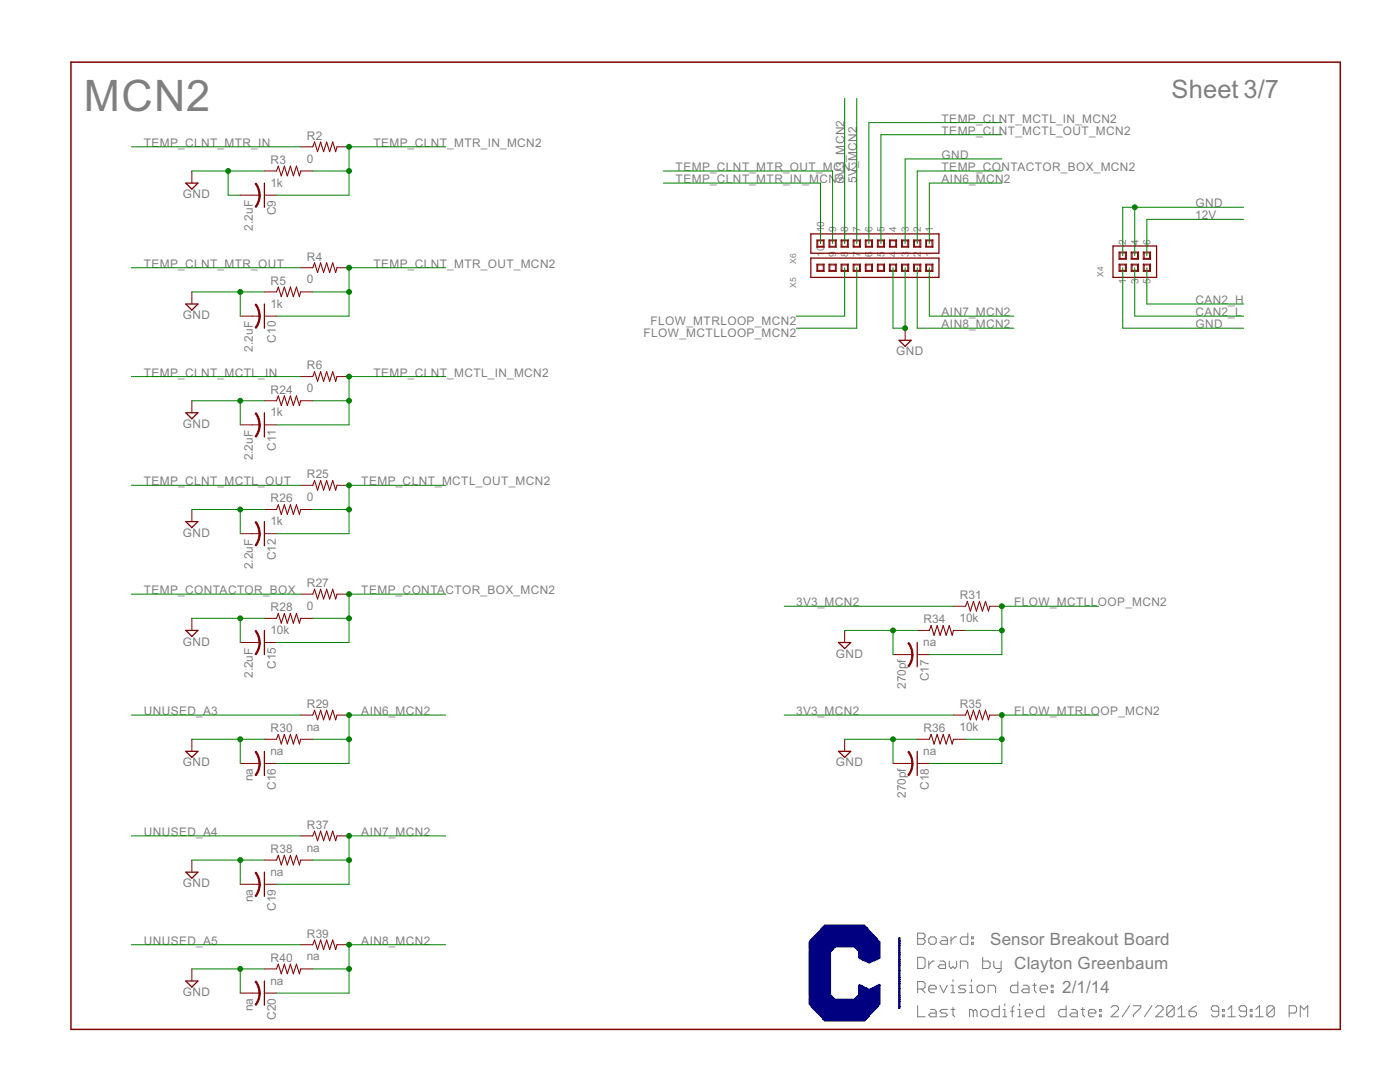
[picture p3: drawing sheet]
<svg xmlns="http://www.w3.org/2000/svg" width="279mm" height="216mm" viewBox="0 0 279 216" stroke-linecap="round" stroke-linejoin="round" font-family="sans-serif">
<defs><g id="words">
<text font-size="9.7" fill="#808080" x="16.7" y="22.1">MCN2</text>
<text font-size="5.7" fill="#808080" x="233.8" y="19.6">Sheet 3/7</text>
<g font-size="3.8" fill="#808080">
<text x="197.6" y="188.5">Sensor Breakout Board</text>
<text x="202.4" y="193.3">Clayton Greenbaum</text>
<text x="212" y="198.2">2/1/14</text>
</g>
<g font-size="2.6" fill="#808080">
<text x="28.7" y="29.3">TEMP_CLNT_MTR_IN</text>
<text x="61.2" y="27.9">R2</text>
<text x="74.5" y="29.3">TEMP_CLNT_MTR_IN_MCN2</text>
<text x="187.9" y="24.5">TEMP_CLNT_MCTL_IN_MCN2</text>
<text x="187.9" y="26.9">TEMP_CLNT_MCTL_OUT_MCN2</text>
<text x="54" y="32.7">R3</text>
<text x="61.2" y="32.4">0</text>
<text x="134.8" y="34.1">TEMP_CLNT_MTR_OUT_M</text>
<text x="166.3" y="34.1">CN2</text>
<text x="187.9" y="31.7">GND</text>
<text x="187.9" y="34.1">TEMP_CONTACTOR_BOX_MCN2</text>
<text x="36.5" y="39.5">GND</text>
<text x="54" y="37.3">1k</text>
<text x="134.8" y="36.5">TEMP_CLNT_MTR_IN_MCN2</text>
<text x="168.6" y="36.5" transform="rotate(-90 168.6 36.5)">3V3_MCN2</text>
<text x="171" y="36.5" transform="rotate(-90 171 36.5)">5V_MCN2</text>
<text x="187.9" y="36.5">AIN6_MCN2</text>
<text x="238.6" y="41.4">GND</text>
<text x="50.5" y="46" transform="rotate(-90 50.5 46)">2.2uF</text>
<text x="55.1" y="43" transform="rotate(-90 55.1 43)">C9</text>
<text x="238.5" y="43.8">12V</text>
<text x="28.7" y="53.4">TEMP_CLNT_MTR_OUT</text>
<text x="61.2" y="52">R4</text>
<text x="74.5" y="53.4">TEMP_CLNT_MTR_OUT_MCN2</text>
<text x="54" y="56.8">R5</text>
<text x="61.2" y="56.6">0</text>
<text x="36.5" y="63.7">GND</text>
<text x="54" y="61.4">1k</text>
<text x="129.8" y="64.8">FLOW_MTRLOOP_MCN2</text>
<text x="187.9" y="65.5">AIN8_MCN2</text>
<text x="187.9" y="63.1">AIN7_MCN2</text>
<text x="238.6" y="63.1">CAN2_L</text>
<text x="238.6" y="60.7">CAN2_H</text>
<text x="238.6" y="65.5">GND</text>
<text x="50.5" y="70.2" transform="rotate(-90 50.5 70.2)">2.2uF</text>
<text x="55.1" y="68.4" transform="rotate(-90 55.1 68.4)">C10</text>
<text x="128.4" y="67.2">FLOW_MCTLLOOP_MCN2</text>
<text x="178.9" y="70.9">GND</text>
<text x="28.7" y="75.1">TEMP_CLNT_MCTL_IN</text>
<text x="61.2" y="73.7">R6</text>
<text x="74.5" y="75.1">TEMP_CLNT_MCTL_IN_MCN2</text>
<text x="54" y="83.1">1k</text>
<text x="54" y="78.5">R24</text>
<text x="61.2" y="78.3">0</text>
<text x="36.5" y="85.4">GND</text>
<text x="55.1" y="90" transform="rotate(-90 55.1 90)">C11</text>
<text x="50.5" y="91.9" transform="rotate(-90 50.5 91.9)">2.2uF</text>
<text x="61.2" y="95.4">R25</text>
<text x="28.7" y="96.8">TEMP_CLNT_MCTL_OUT</text>
<text x="54" y="100.2">R26</text>
<text x="61.2" y="100">0</text>
<text x="72.1" y="96.8">TEMP_CLNT_MCTL_OUT_MCN2</text>
<text x="36.5" y="107.1">GND</text>
<text x="54" y="104.8">1k</text>
<text x="50.5" y="113.6" transform="rotate(-90 50.5 113.6)">2.2uF</text>
<text x="55.1" y="111.8" transform="rotate(-90 55.1 111.8)">C12</text>
<text x="28.7" y="118.6">TEMP_CONTACTOR_BOX</text>
<text x="61.2" y="117.1">R27</text>
<text x="72.1" y="118.6">TEMP_CONTACTOR_BOX_MCN2</text>
<text x="191.5" y="119.5">R31</text>
<text x="54" y="122">R28</text>
<text x="61.2" y="121.7">0</text>
<text x="158.9" y="121">3V3_MCN2</text>
<text x="184.3" y="124.4">R34</text>
<text x="191.5" y="124.1">10k</text>
<text x="202.4" y="121">FLOW_MCTLLOOP_MCN2</text>
<text x="36.5" y="128.8">GND</text>
<text x="54" y="126.5">10k</text>
<text x="166.8" y="131.2">GND</text>
<text x="184.3" y="128.9">na</text>
<text x="50.5" y="135.3" transform="rotate(-90 50.5 135.3)">2.2uF</text>
<text x="55.1" y="133.6" transform="rotate(-90 55.1 133.6)">C15</text>
<text x="180.8" y="137.5" transform="rotate(-90 180.8 137.5)">270pf</text>
<text x="185.3" y="136" transform="rotate(-90 185.3 136)">C17</text>
<text x="28.7" y="142.7">UNUSED_A3</text>
<text x="61.2" y="141.3">R29</text>
<text x="72.1" y="142.7">AIN6_MCN2</text>
<text x="158.9" y="142.7">3V3_MCN2</text>
<text x="191.5" y="141.3">R35</text>
<text x="202.4" y="142.7">FLOW_MTRLOOP_MCN2</text>
<text x="54" y="146.1">R30</text>
<text x="61.2" y="145.8">na</text>
<text x="184.3" y="146.1">R36</text>
<text x="191.5" y="145.8">10k</text>
<text x="36.5" y="152.9">GND</text>
<text x="50.5" y="155.9" transform="rotate(-90 50.5 155.9)">na</text>
<text x="54" y="150.6">na</text>
<text x="166.8" y="152.9">GND</text>
<text x="184.3" y="150.6">na</text>
<text x="55.1" y="157.7" transform="rotate(-90 55.1 157.7)">C16</text>
<text x="180.8" y="159.2" transform="rotate(-90 180.8 159.2)">270pf</text>
<text x="185.3" y="157.7" transform="rotate(-90 185.3 157.7)">C18</text>
<text x="28.7" y="166.8">UNUSED_A4</text>
<text x="61.2" y="165.4">R37</text>
<text x="72.1" y="166.8">AIN7_MCN2</text>
<text x="54" y="170.2">R38</text>
<text x="61.2" y="169.9">na</text>
<text x="36.5" y="177.1">GND</text>
<text x="54" y="174.8">na</text>
<text x="50.5" y="180" transform="rotate(-90 50.5 180)">na</text>
<text x="55.1" y="181.8" transform="rotate(-90 55.1 181.8)">C19</text>
<text x="28.7" y="188.5">UNUSED_A5</text>
<text x="54" y="191.9">R40</text>
<text x="61.2" y="191.7">na</text>
<text x="61.2" y="187.1">R39</text>
<text x="72.1" y="188.5">AIN8_MCN2</text>
<text x="54" y="196.5">na</text>
<text x="36.5" y="198.8">GND</text>
<text x="50.5" y="201.8" transform="rotate(-90 50.5 201.8)">na</text>
<text x="55.1" y="203.5" transform="rotate(-90 55.1 203.5)">C20</text>
</g>
<g font-size="2.3" fill="#808080">
<text x="164.5" y="46.4" transform="rotate(-90 164.5 46.4)">10</text>
<text x="166.9" y="46.4" transform="rotate(-90 166.9 46.4)">9</text>
<text x="169.3" y="46.4" transform="rotate(-90 169.3 46.4)">8</text>
<text x="171.7" y="46.4" transform="rotate(-90 171.7 46.4)">7</text>
<text x="174.1" y="46.4" transform="rotate(-90 174.1 46.4)">6</text>
<text x="176.5" y="46.4" transform="rotate(-90 176.5 46.4)">5</text>
<text x="178.9" y="46.4" transform="rotate(-90 178.9 46.4)">4</text>
<text x="181.4" y="46.4" transform="rotate(-90 181.4 46.4)">3</text>
<text x="183.8" y="46.4" transform="rotate(-90 183.8 46.4)">2</text>
<text x="186.2" y="46.4" transform="rotate(-90 186.2 46.4)">1</text>
<text x="164.5" y="51.2" transform="rotate(-90 164.5 51.2)">1</text>
<text x="164.5" y="50.1" transform="rotate(-90 164.5 50.1)">0</text>
<text x="166.9" y="51.2" transform="rotate(-90 166.9 51.2)">9</text>
<text x="169.3" y="51.2" transform="rotate(-90 169.3 51.2)">8</text>
<text x="171.7" y="51.2" transform="rotate(-90 171.7 51.2)">7</text>
<text x="174.1" y="51.2" transform="rotate(-90 174.1 51.2)">6</text>
<text x="176.5" y="51.2" transform="rotate(-90 176.5 51.2)">5</text>
<text x="178.9" y="51.2" transform="rotate(-90 178.9 51.2)">4</text>
<text x="181.4" y="51.2" transform="rotate(-90 181.4 51.2)">3</text>
<text x="183.8" y="51.2" transform="rotate(-90 183.8 51.2)">2</text>
<text x="186.2" y="51.2" transform="rotate(-90 186.2 51.2)">1</text>
<text x="224.8" y="48.8" transform="rotate(-90 224.8 48.8)">2</text>
<text x="227.2" y="48.8" transform="rotate(-90 227.2 48.8)">4</text>
<text x="229.6" y="48.8" transform="rotate(-90 229.6 48.8)">6</text>
<text x="224.8" y="56.8" transform="rotate(-90 224.8 56.8)">1</text>
<text x="227.2" y="56.8" transform="rotate(-90 227.2 56.8)">3</text>
<text x="229.6" y="56.8" transform="rotate(-90 229.6 56.8)">5</text>
</g>
<g font-size="1.9" fill="#808080">
<text x="158.9" y="52.7" transform="rotate(-90 158.9 52.7)">X6</text>
<text x="158.9" y="57.5" transform="rotate(-90 158.9 57.5)">X5</text>
<text x="220.2" y="55.3" transform="rotate(-90 220.2 55.3)">X4</text>
</g>
</g></defs>
<g fill="#808080" stroke="#808080" stroke-width=".21">
<path d="M183.1 186.2v2.2z"/>
<path d="M183.1 186.2h1.2z"/>
<path d="M184.3 186.2l.3 .4z"/>
<path d="M184.6 186.6v.3z"/>
<path d="M184.6 186.9l-.3 .4z"/>
<path d="M184.3 187.3l.3 .4z"/>
<path d="M184.6 187.7v.3z"/>
<path d="M184.6 188l-.3 .4z"/>
<path d="M183.1 188.4h1.2z"/>
<path d="M183.1 187.3h1.2z"/>
<path d="M185.7 188.4h.8z"/>
<path d="M186.8 188l-.3 .4z"/>
<path d="M186.8 187.3v.7z"/>
<path d="M186.5 186.9l.3 .4z"/>
<path d="M185.7 186.9h.8z"/>
<path d="M185.4 187.3l.3-.4z"/>
<path d="M185.4 187.3v.7z"/>
<path d="M185.4 188l.3 .4z"/>
<path d="M188 186.9h.7z"/>
<path d="M188.7 186.9l.4 .4z"/>
<path d="M189.1 187.3v1.1z"/>
<path d="M188 188.4h1.1z"/>
<path d="M187.6 188l.4 .4z"/>
<path d="M187.6 188l.4-.3z"/>
<path d="M188 187.7h1.1z"/>
<path d="M189.8 186.9v1.5z"/>
<path d="M189.8 187.7l.7-.8z"/>
<path d="M190.5 186.9h.4z"/>
<path d="M193.1 186.2v2.2z"/>
<path d="M192 188.4h1.1z"/>
<path d="M191.7 188l.3 .4z"/>
<path d="M191.7 187.3v.7z"/>
<path d="M192 186.9l-.3 .4z"/>
<path d="M192 186.9h1.1z"/>
<path d="M193.9 186.9h.3z"/>
<path d="M194.2 186.9v.4z"/>
<path d="M193.9 187.3h.3z"/>
<path d="M193.9 186.9v.4z"/>
<path d="M193.9 188h.3z"/>
<path d="M194.2 188v.4z"/>
<path d="M193.9 188.4h.3z"/>
<path d="M193.9 188v.4z"/>
<path d="M183.1 195.9v2.2z"/>
<path d="M183.1 195.9h1.2z"/>
<path d="M184.3 195.9l.3 .3z"/>
<path d="M184.6 196.2v.8z"/>
<path d="M184.6 197l-.3 .3z"/>
<path d="M183.1 197.3h1.2z"/>
<path d="M183.9 197.3l.7 .8z"/>
<path d="M185.7 198.1h.8z"/>
<path d="M185.4 197.7l.3 .4z"/>
<path d="M185.4 197v.7z"/>
<path d="M185.4 197l.3-.4z"/>
<path d="M185.7 196.6h.8z"/>
<path d="M186.5 196.6l.3 .4z"/>
<path d="M186.8 197v.3z"/>
<path d="M185.4 197.3h1.4z"/>
<path d="M187.6 196.6l.7 1.5z"/>
<path d="M189.1 196.6l-.8 1.5z"/>
<path d="M189.8 196.6h.4z"/>
<path d="M190.2 196.6v1.5z"/>
<path d="M189.8 198.1h.7z"/>
<path d="M190.2 195.5v.4z"/>
<path d="M191.3 198.1h1.1z"/>
<path d="M192.8 197.7l-.4 .4z"/>
<path d="M192.4 197.3l.4 .4z"/>
<path d="M191.7 197.3h.7z"/>
<path d="M191.3 197l.4 .3z"/>
<path d="M191.3 197l.4-.4z"/>
<path d="M191.7 196.6h1.1z"/>
<path d="M193.5 196.6h.4z"/>
<path d="M193.9 196.6v1.5z"/>
<path d="M193.5 198.1h.7z"/>
<path d="M193.9 195.5v.4z"/>
<path d="M195.4 198.1h.7z"/>
<path d="M196.5 197.7l-.4 .4z"/>
<path d="M196.5 197v.7z"/>
<path d="M196.1 196.6l.4 .4z"/>
<path d="M195.4 196.6h.7z"/>
<path d="M195 197l.4-.4z"/>
<path d="M195 197v.7z"/>
<path d="M195 197.7l.4 .4z"/>
<path d="M197.2 196.6v1.5z"/>
<path d="M197.2 196.6h1.1z"/>
<path d="M198.3 196.6l.4 .4z"/>
<path d="M198.7 197v1.1z"/>
<path d="M203.1 195.9v2.2z"/>
<path d="M202 198.1h1.1z"/>
<path d="M201.7 197.7l.3 .4z"/>
<path d="M201.7 197v.7z"/>
<path d="M201.7 197l.3-.4z"/>
<path d="M202 196.6h1.1z"/>
<path d="M204.2 196.6h.8z"/>
<path d="M205 196.6l.4 .4z"/>
<path d="M205.4 197v1.1z"/>
<path d="M204.2 198.1h1.2z"/>
<path d="M203.9 197.7l.3 .4z"/>
<path d="M203.9 197.7l.3-.4z"/>
<path d="M204.2 197.3h1.2z"/>
<path d="M206.5 196.2v1.5z"/>
<path d="M206.5 197.7l.3 .4z"/>
<path d="M206.1 196.6h.7z"/>
<path d="M207.9 198.1h.8z"/>
<path d="M207.6 197.7l.3 .4z"/>
<path d="M207.6 197v.7z"/>
<path d="M207.6 197l.3-.4z"/>
<path d="M207.9 196.6h.8z"/>
<path d="M208.7 196.6l.4 .4z"/>
<path d="M209.1 197v.3z"/>
<path d="M207.6 197.3h1.5z"/>
<path d="M209.8 196.6h.4z"/>
<path d="M210.2 196.6v.4z"/>
<path d="M209.8 197h.4z"/>
<path d="M209.8 196.6v.4z"/>
<path d="M209.8 197.7h.4z"/>
<path d="M210.2 197.7v.4z"/>
<path d="M209.8 198.1h.4z"/>
<path d="M209.8 197.7v.4z"/>
<path d="M183.1 200.7v2.2z"/>
<path d="M183.1 202.9h1.5z"/>
<path d="M185.7 201.4h.8z"/>
<path d="M186.5 201.4l.3 .4z"/>
<path d="M186.8 201.8v1.1z"/>
<path d="M185.7 202.9h1.1z"/>
<path d="M185.4 202.5l.3 .4z"/>
<path d="M185.4 202.5l.3-.4z"/>
<path d="M185.7 202.1h1.1z"/>
<path d="M187.6 202.9h1.1z"/>
<path d="M188.7 202.9l.4-.4z"/>
<path d="M188.7 202.1l.4 .4z"/>
<path d="M188 202.1h.7z"/>
<path d="M187.6 201.8l.4 .3z"/>
<path d="M187.6 201.8l.4-.4z"/>
<path d="M188 201.4h1.1z"/>
<path d="M190.2 201v1.5z"/>
<path d="M190.2 202.5l.3 .4z"/>
<path d="M189.8 201.4h.7z"/>
<path d="M193.5 201.4v1.5z"/>
<path d="M193.5 201.4h.4z"/>
<path d="M193.9 201.4l.3 .4z"/>
<path d="M194.2 201.8v1.1z"/>
<path d="M194.2 201.8l.4-.4z"/>
<path d="M194.6 201.4l.4 .4z"/>
<path d="M195 201.8v1.1z"/>
<path d="M196.1 202.9h.7z"/>
<path d="M196.8 202.9l.4-.4z"/>
<path d="M197.2 201.8v.7z"/>
<path d="M196.8 201.4l.4 .4z"/>
<path d="M196.1 201.4h.7z"/>
<path d="M195.7 201.8l.4-.4z"/>
<path d="M195.7 201.8v.7z"/>
<path d="M195.7 202.5l.4 .4z"/>
<path d="M199.4 200.7v2.2z"/>
<path d="M198.3 202.9h1.1z"/>
<path d="M198 202.5l.3 .4z"/>
<path d="M198 201.8v.7z"/>
<path d="M198 201.8l.3-.4z"/>
<path d="M198.3 201.4h1.1z"/>
<path d="M200.2 201.4h.3z"/>
<path d="M200.5 201.4v1.5z"/>
<path d="M200.2 202.9h.7z"/>
<path d="M200.5 200.3v.4z"/>
<path d="M202 201v1.9z"/>
<path d="M202 201l.4-.3z"/>
<path d="M201.7 201.8h.7z"/>
<path d="M203.1 201.4h.4z"/>
<path d="M203.5 201.4v1.5z"/>
<path d="M203.1 202.9h.8z"/>
<path d="M203.5 200.3v.4z"/>
<path d="M205 202.9h.7z"/>
<path d="M204.6 202.5l.4 .4z"/>
<path d="M204.6 201.8v.7z"/>
<path d="M204.6 201.8l.4-.4z"/>
<path d="M205 201.4h.7z"/>
<path d="M205.7 201.4l.4 .4z"/>
<path d="M206.1 201.8v.3z"/>
<path d="M204.6 202.1h1.5z"/>
<path d="M208.3 200.7v2.2z"/>
<path d="M207.2 202.9h1.1z"/>
<path d="M206.8 202.5l.4 .4z"/>
<path d="M206.8 201.8v.7z"/>
<path d="M206.8 201.8l.4-.4z"/>
<path d="M207.2 201.4h1.1z"/>
<path d="M212.8 200.7v2.2z"/>
<path d="M211.6 202.9h1.2z"/>
<path d="M211.3 202.5l.3 .4z"/>
<path d="M211.3 201.8v.7z"/>
<path d="M211.3 201.8l.3-.4z"/>
<path d="M211.6 201.4h1.2z"/>
<path d="M213.9 201.4h.7z"/>
<path d="M214.6 201.4l.4 .4z"/>
<path d="M215 201.8v1.1z"/>
<path d="M213.9 202.9h1.1z"/>
<path d="M213.5 202.5l.4 .4z"/>
<path d="M213.9 202.1l-.4 .4z"/>
<path d="M213.9 202.1h1.1z"/>
<path d="M216.1 201v1.5z"/>
<path d="M216.1 202.5l.4 .4z"/>
<path d="M215.7 201.4h.8z"/>
<path d="M217.6 202.9h.7z"/>
<path d="M217.2 202.5l.4 .4z"/>
<path d="M217.2 201.8v.7z"/>
<path d="M217.2 201.8l.4-.4z"/>
<path d="M217.6 201.4h.7z"/>
<path d="M218.3 201.4l.4 .4z"/>
<path d="M218.7 201.8v.3z"/>
<path d="M217.2 202.1h1.5z"/>
<path d="M219.4 201.4h.4z"/>
<path d="M219.8 201.4v.4z"/>
<path d="M219.4 201.8h.4z"/>
<path d="M219.4 201.4v.4z"/>
<path d="M219.4 202.5h.4z"/>
<path d="M219.8 202.5v.4z"/>
<path d="M219.4 202.9h.4z"/>
<path d="M219.4 202.5v.4z"/>
<path d="M221.7 202.9h1.5z"/>
<path d="M221.7 202.9l1.5-1.5z"/>
<path d="M223.2 201v.4z"/>
<path d="M222.9 200.7l.3 .3z"/>
<path d="M222.1 200.7h.8z"/>
<path d="M221.7 201l.4-.3z"/>
<path d="M225.4 200.7l-1.4 2.2z"/>
<path d="M226.2 200.7h1.5z"/>
<path d="M227.7 200.7v.3z"/>
<path d="M227.7 201l-1.5 1.5z"/>
<path d="M226.2 202.5v.4z"/>
<path d="M229.9 200.7l-1.5 2.2z"/>
<path d="M230.6 202.9h1.5z"/>
<path d="M230.6 202.9l1.5-1.5z"/>
<path d="M232.1 201v.4z"/>
<path d="M231.7 200.7l.4 .3z"/>
<path d="M231 200.7h.7z"/>
<path d="M230.6 201l.4-.3z"/>
<path d="M232.9 201v1.5z"/>
<path d="M232.9 201l.3-.3z"/>
<path d="M233.2 200.7h.8z"/>
<path d="M234 200.7l.3 .3z"/>
<path d="M234.3 201v1.5z"/>
<path d="M234 202.9l.3-.4z"/>
<path d="M233.2 202.9h.8z"/>
<path d="M232.9 202.5l.3 .4z"/>
<path d="M232.9 202.5l1.4-1.5z"/>
<path d="M235.1 201.4l.7-.7z"/>
<path d="M235.8 200.7v2.2z"/>
<path d="M235.1 202.9h1.5z"/>
<path d="M238 201l.8-.3z"/>
<path d="M238 201l-.7 .8z"/>
<path d="M237.3 201.8v.7z"/>
<path d="M237.3 202.5l.4 .4z"/>
<path d="M237.7 202.9h.7z"/>
<path d="M238.4 202.9l.4-.4z"/>
<path d="M238.8 202.1v.4z"/>
<path d="M238.4 201.8l.4 .3z"/>
<path d="M237.3 201.8h1.1z"/>
<path d="M241.7 202.5l.4 .4z"/>
<path d="M242.1 202.9h.7z"/>
<path d="M242.8 202.9l.4-.4z"/>
<path d="M243.2 201v1.5z"/>
<path d="M242.8 200.7l.4 .3z"/>
<path d="M242.1 200.7h.7z"/>
<path d="M241.7 201l.4-.3z"/>
<path d="M241.7 201v.4z"/>
<path d="M241.7 201.4l.4 .4z"/>
<path d="M242.1 201.8h1.1z"/>
<path d="M244 201.4h.3z"/>
<path d="M244.3 201.4v.4z"/>
<path d="M244 201.8h.3z"/>
<path d="M244 201.4v.4z"/>
<path d="M244 202.5h.3z"/>
<path d="M244.3 202.5v.4z"/>
<path d="M244 202.9h.3z"/>
<path d="M244 202.5v.4z"/>
<path d="M245.1 201.4l.7-.7z"/>
<path d="M245.8 200.7v2.2z"/>
<path d="M245.1 202.9h1.4z"/>
<path d="M247.3 202.5l.3 .4z"/>
<path d="M247.6 202.9h.8z"/>
<path d="M248.4 202.9l.4-.4z"/>
<path d="M248.8 201v1.5z"/>
<path d="M248.4 200.7l.4 .3z"/>
<path d="M247.6 200.7h.8z"/>
<path d="M247.3 201l.3-.3z"/>
<path d="M247.3 201v.4z"/>
<path d="M247.3 201.4l.3 .4z"/>
<path d="M247.6 201.8h1.2z"/>
<path d="M249.5 201.4h.4z"/>
<path d="M249.9 201.4v.4z"/>
<path d="M249.5 201.8h.4z"/>
<path d="M249.5 201.4v.4z"/>
<path d="M249.5 202.5h.4z"/>
<path d="M249.9 202.5v.4z"/>
<path d="M249.5 202.9h.4z"/>
<path d="M249.5 202.5v.4z"/>
<path d="M250.6 201.4l.8-.7z"/>
<path d="M251.4 200.7v2.2z"/>
<path d="M250.6 202.9h1.5z"/>
<path d="M252.8 201v1.5z"/>
<path d="M252.8 201l.4-.3z"/>
<path d="M253.2 200.7h.8z"/>
<path d="M254 200.7l.3 .3z"/>
<path d="M254.3 201v1.5z"/>
<path d="M254.3 202.5l-.3 .4z"/>
<path d="M253.2 202.9h.8z"/>
<path d="M252.8 202.5l.4 .4z"/>
<path d="M252.8 202.5l1.5-1.5z"/>
<path d="M257.3 200.7v2.2z"/>
<path d="M257.3 200.7h1.1z"/>
<path d="M258.4 200.7l.4 .3z"/>
<path d="M258.8 201v.8z"/>
<path d="M258.8 201.8l-.4 .3z"/>
<path d="M257.3 202.1h1.1z"/>
<path d="M259.5 200.7v2.2z"/>
<path d="M259.5 200.7l.7 .7z"/>
<path d="M260.2 201.4l.8-.7z"/>
<path d="M261 200.7v2.2z"/>
<path d="M183.1 191v2.3z"/>
<path d="M183.1 193.3h1.2z"/>
<path d="M184.6 192.9l-.3 .4z"/>
<path d="M184.6 191.4v1.5z"/>
<path d="M184.3 191l.3 .4z"/>
<path d="M183.1 191h1.2z"/>
<path d="M185.4 191.8v1.5z"/>
<path d="M185.4 192.5l.7-.7z"/>
<path d="M186.1 191.8h.4z"/>
<path d="M187.6 191.8h.7z"/>
<path d="M188.3 191.8l.4 .3z"/>
<path d="M188.7 192.1v1.2z"/>
<path d="M187.6 193.3h1.1z"/>
<path d="M187.2 192.9l.4 .4z"/>
<path d="M187.2 192.9l.4-.4z"/>
<path d="M187.6 192.5h1.1z"/>
<path d="M189.4 191.8v1.1z"/>
<path d="M189.4 192.9l.4 .4z"/>
<path d="M189.8 193.3l.4-.4z"/>
<path d="M190.2 192.9l.3 .4z"/>
<path d="M190.5 193.3l.4-.4z"/>
<path d="M190.9 191.8v1.1z"/>
<path d="M191.7 191.8v1.5z"/>
<path d="M191.7 191.8h1.1z"/>
<path d="M192.8 191.8l.3 .3z"/>
<path d="M193.1 192.1v1.2z"/>
<path d="M196.1 191v2.3z"/>
<path d="M196.1 193.3h1.1z"/>
<path d="M197.2 193.3l.4-.4z"/>
<path d="M197.6 192.1v.8z"/>
<path d="M197.2 191.8l.4 .3z"/>
<path d="M196.1 191.8h1.1z"/>
<path d="M198.3 191.8v1.1z"/>
<path d="M198.3 192.9l.4 .4z"/>
<path d="M198.7 193.3h1.1z"/>
<path d="M199.8 191.8v1.8z"/>
<path d="M199.8 193.6l-.4 .4z"/>
<path d="M199.1 194h.3z"/>
</g>
<g fill="#800000" stroke="#800000" stroke-width=".3">
<path d="M14.2 12.4v193z"/>
<path d="M14.2 205.4h253.3z"/>
<path d="M267.5 12.4v193z"/>
<path d="M14.2 12.4h253.3z"/>
</g>
<g fill="#800000" stroke="#800000" stroke-width=".25">
<path d="M222.1 55.4h8.7z"/>
<path d="M230.8 49.1v6.3z"/>
<path d="M222.1 49.1h8.7z"/>
<path d="M222.1 49.1v6.3z"/>
<path d="M187.4 51.5v3.9z"/>
<path d="M161.8 51.5h25.6z"/>
<path d="M161.8 51.5v3.9z"/>
<path d="M161.8 55.4h25.6z"/>
<path d="M187.4 46.7v3.8z"/>
<path d="M161.8 46.7h25.6z"/>
<path d="M161.8 46.7v3.8z"/>
<path d="M161.8 50.5h25.6z"/>
<path d="M179.4 67.9h2.4z"/>
<path d="M181.8 67.9l-1.2 1.2z"/>
<path d="M179.4 67.9l1.2 1.2z"/>
<path d="M52.8 36.5v4.9z"/>
<path d="M37.1 36.5h2.4z"/>
<path d="M39.5 36.5l-1.2 1.2z"/>
<path d="M37.1 36.5l1.2 1.2z"/>
<path d="M52.8 60.7v4.8z"/>
<path d="M37.1 60.7h2.4z"/>
<path d="M39.5 60.7l-1.2 1.2z"/>
<path d="M37.1 60.7l1.2 1.2z"/>
<path d="M52.8 82.4v4.8z"/>
<path d="M37.1 82.4h2.4z"/>
<path d="M39.5 82.4l-1.2 1.2z"/>
<path d="M37.1 82.4l1.2 1.2z"/>
<path d="M52.8 104.1v4.8z"/>
<path d="M37.1 104.1h2.4z"/>
<path d="M39.5 104.1l-1.2 1.2z"/>
<path d="M37.1 104.1l1.2 1.2z"/>
<path d="M52.8 125.8v4.8z"/>
<path d="M37.1 125.8h2.4z"/>
<path d="M39.5 125.8l-1.2 1.2z"/>
<path d="M37.1 125.8l1.2 1.2z"/>
<path d="M52.8 149.9v4.8z"/>
<path d="M37.1 149.9h2.4z"/>
<path d="M39.5 149.9l-1.2 1.2z"/>
<path d="M37.1 149.9l1.2 1.2z"/>
<path d="M183 128.2v4.8z"/>
<path d="M167.4 128.2h2.4z"/>
<path d="M169.8 128.2l-1.2 1.2z"/>
<path d="M167.4 128.2l1.2 1.2z"/>
<path d="M183 149.9v4.8z"/>
<path d="M167.4 149.9h2.4z"/>
<path d="M169.8 149.9l-1.2 1.2z"/>
<path d="M167.4 149.9l1.2 1.2z"/>
<path d="M52.8 174v4.9z"/>
<path d="M37.1 174h2.4z"/>
<path d="M39.5 174l-1.2 1.2z"/>
<path d="M37.1 174l1.2 1.2z"/>
<path d="M52.8 195.7v4.9z"/>
<path d="M37.1 195.7h2.4z"/>
<path d="M38.3 197l1.2-1.3z"/>
<path d="M37.1 195.7l1.2 1.3z"/>
</g>
<g fill="#800000" stroke="#800000" stroke-width=".2">
<path d="M228.2 54.1h1.4z"/>
<path d="M229.6 52.7v1.4z"/>
<path d="M228.2 52.7h1.4z"/>
<path d="M228.2 52.7v1.4z"/>
<path d="M228.3 52.9v1.1z"/>
<path d="M228.3 52.9h1.1z"/>
<path d="M229.4 52.9v1.1z"/>
<path d="M228.3 54h1.1z"/>
<path d="M229.4 52.9l.2-.2z"/>
<path d="M229.4 54l.2 .1z"/>
<path d="M228.3 54l-.1 .1z"/>
<path d="M228.2 52.7l.1 .2z"/>
<path d="M223.3 54.1h1.5z"/>
<path d="M224.8 52.7v1.4z"/>
<path d="M223.3 52.7h1.5z"/>
<path d="M223.3 52.7v1.4z"/>
<path d="M223.5 52.9v1.1z"/>
<path d="M223.5 52.9h1.1z"/>
<path d="M224.6 52.9v1.1z"/>
<path d="M223.5 54h1.1z"/>
<path d="M224.6 52.9l.2-.2z"/>
<path d="M224.6 54l.2 .1z"/>
<path d="M223.5 54l-.1 .1z"/>
<path d="M223.4 52.7l.1 .2z"/>
<path d="M223.3 51.7h1.5z"/>
<path d="M224.8 50.3v1.4z"/>
<path d="M223.3 50.3h1.5z"/>
<path d="M223.3 50.3v1.4z"/>
<path d="M223.5 50.5v1.1z"/>
<path d="M223.5 50.5h1.1z"/>
<path d="M224.6 50.5v1.1z"/>
<path d="M223.5 51.6h1.1z"/>
<path d="M224.6 50.5l.2-.2z"/>
<path d="M224.6 51.6l.2 .1z"/>
<path d="M223.4 51.7l.1-.1z"/>
<path d="M223.4 50.4l.1 .1z"/>
<path d="M225.7 54.1h1.5z"/>
<path d="M227.2 52.7v1.4z"/>
<path d="M225.7 52.7h1.5z"/>
<path d="M225.7 52.7v1.4z"/>
<path d="M225.9 52.9v1.1z"/>
<path d="M225.9 52.9h1.1z"/>
<path d="M227 52.9v1.1z"/>
<path d="M225.9 54h1.1z"/>
<path d="M227 52.9l.2-.2z"/>
<path d="M227 54l.2 .1z"/>
<path d="M225.9 54l-.1 .1z"/>
<path d="M225.8 52.7l.1 .2z"/>
<path d="M225.7 51.7h1.5z"/>
<path d="M227.2 50.3v1.4z"/>
<path d="M225.7 50.3h1.5z"/>
<path d="M225.7 50.3v1.4z"/>
<path d="M225.9 50.5v1.1z"/>
<path d="M225.9 50.5h1.1z"/>
<path d="M227 50.5v1.1z"/>
<path d="M225.9 51.6h1.1z"/>
<path d="M227 50.5l.2-.2z"/>
<path d="M227 51.6l.2 .1z"/>
<path d="M225.8 51.7l.1-.1z"/>
<path d="M225.8 50.4l.1 .1z"/>
<path d="M228.2 51.7h1.4z"/>
<path d="M229.6 50.3v1.4z"/>
<path d="M228.2 50.3h1.4z"/>
<path d="M228.2 50.3v1.4z"/>
<path d="M228.3 50.5v1.1z"/>
<path d="M228.3 50.5h1.1z"/>
<path d="M229.4 50.5v1.1z"/>
<path d="M228.3 51.6h1.1z"/>
<path d="M229.4 50.5l.2-.2z"/>
<path d="M229.4 51.6l.2 .1z"/>
<path d="M228.2 51.7l.1-.1z"/>
<path d="M228.2 50.4l.1 .1z"/>
<path d="M179.9 54.1h1.5z"/>
<path d="M181.4 52.7v1.4z"/>
<path d="M179.9 52.7h1.5z"/>
<path d="M179.9 52.7v1.4z"/>
<path d="M180.1 52.9v1.1z"/>
<path d="M180.1 52.9h1.1z"/>
<path d="M181.2 52.9v1.1z"/>
<path d="M180.1 54h1.1z"/>
<path d="M181.2 52.9l.2-.2z"/>
<path d="M181.2 54l.2 .1z"/>
<path d="M180.1 54l-.1 .1z"/>
<path d="M180 52.7l.1 .2z"/>
<path d="M182.3 54.1h1.5z"/>
<path d="M183.8 52.7v1.4z"/>
<path d="M182.3 52.7h1.5z"/>
<path d="M182.3 52.7v1.4z"/>
<path d="M182.5 52.9v1.1z"/>
<path d="M182.5 52.9h1.1z"/>
<path d="M183.6 52.9v1.1z"/>
<path d="M182.5 54h1.1z"/>
<path d="M183.6 52.9l.2-.2z"/>
<path d="M183.6 54l.2 .1z"/>
<path d="M182.5 54l-.1 .1z"/>
<path d="M182.4 52.7l.1 .2z"/>
<path d="M184.7 54.1h1.5z"/>
<path d="M186.2 52.7v1.4z"/>
<path d="M184.7 52.7h1.5z"/>
<path d="M184.7 52.7v1.4z"/>
<path d="M184.9 52.9v1.1z"/>
<path d="M184.9 52.9h1.1z"/>
<path d="M186 52.9v1.1z"/>
<path d="M184.9 54h1.1z"/>
<path d="M186 52.9l.2-.2z"/>
<path d="M186 54l.2 .1z"/>
<path d="M184.8 54.1l.1-.1z"/>
<path d="M184.8 52.7l.1 .2z"/>
<path d="M177.5 54.1h1.4z"/>
<path d="M178.9 52.7v1.4z"/>
<path d="M177.5 52.7h1.4z"/>
<path d="M177.5 52.7v1.4z"/>
<path d="M177.7 52.9v1.1z"/>
<path d="M177.7 52.9h1.1z"/>
<path d="M178.8 52.9v1.1z"/>
<path d="M177.7 54h1.1z"/>
<path d="M178.8 52.9l.1-.2z"/>
<path d="M178.8 54l.1 .1z"/>
<path d="M177.5 54.1l.2-.1z"/>
<path d="M177.5 52.7l.2 .2z"/>
<path d="M175.1 54.1h1.4z"/>
<path d="M176.5 52.7v1.4z"/>
<path d="M175.1 52.7h1.4z"/>
<path d="M175.1 52.7v1.4z"/>
<path d="M175.3 52.9v1.1z"/>
<path d="M175.3 52.9h1z"/>
<path d="M176.3 52.9v1.1z"/>
<path d="M175.3 54h1z"/>
<path d="M176.3 52.9l.2-.2z"/>
<path d="M176.3 54l.2 .1z"/>
<path d="M175.3 54l-.1 .1z"/>
<path d="M175.2 52.7l.1 .2z"/>
<path d="M172.7 54.1h1.4z"/>
<path d="M174.1 52.7v1.4z"/>
<path d="M172.7 52.7h1.4z"/>
<path d="M172.7 52.7v1.4z"/>
<path d="M172.8 52.9v1.1z"/>
<path d="M172.8 52.9h1.1z"/>
<path d="M173.9 52.9v1.1z"/>
<path d="M172.8 54h1.1z"/>
<path d="M173.9 52.9l.2-.2z"/>
<path d="M173.9 54l.2 .1z"/>
<path d="M172.8 54l-.1 .1z"/>
<path d="M172.7 52.7l.1 .2z"/>
<path d="M170.3 54.1h1.4z"/>
<path d="M171.7 52.7v1.4z"/>
<path d="M170.3 52.7h1.4z"/>
<path d="M170.3 52.7v1.4z"/>
<path d="M170.4 52.9v1.1z"/>
<path d="M170.4 52.9h1.1z"/>
<path d="M171.5 52.9v1.1z"/>
<path d="M170.4 54h1.1z"/>
<path d="M171.5 52.9l.2-.2z"/>
<path d="M171.5 54l.2 .1z"/>
<path d="M170.4 54l-.1 .1z"/>
<path d="M170.3 52.7l.1 .2z"/>
<path d="M167.9 54.1h1.4z"/>
<path d="M169.3 52.7v1.4z"/>
<path d="M167.9 52.7h1.4z"/>
<path d="M167.9 52.7v1.4z"/>
<path d="M168 52.9v1.1z"/>
<path d="M168 52.9h1.1z"/>
<path d="M169.1 52.9v1.1z"/>
<path d="M168 54h1.1z"/>
<path d="M169.1 52.9l.2-.2z"/>
<path d="M169.1 54l.2 .1z"/>
<path d="M168 54l-.1 .1z"/>
<path d="M167.9 52.7l.1 .2z"/>
<path d="M165.4 54.1h1.5z"/>
<path d="M166.9 52.7v1.4z"/>
<path d="M165.4 52.7h1.5z"/>
<path d="M165.4 52.7v1.4z"/>
<path d="M165.6 52.9v1.1z"/>
<path d="M165.6 52.9h1.1z"/>
<path d="M166.7 52.9v1.1z"/>
<path d="M165.6 54h1.1z"/>
<path d="M166.7 52.9l.2-.2z"/>
<path d="M166.7 54l.2 .1z"/>
<path d="M165.6 54l-.1 .1z"/>
<path d="M165.5 52.7l.1 .2z"/>
<path d="M163 54.1h1.5z"/>
<path d="M164.5 52.7v1.4z"/>
<path d="M163 52.7h1.5z"/>
<path d="M163 52.7v1.4z"/>
<path d="M163.2 52.9v1.1z"/>
<path d="M163.2 52.9h1.1z"/>
<path d="M164.3 52.9v1.1z"/>
<path d="M163.2 54h1.1z"/>
<path d="M164.3 52.9l.2-.2z"/>
<path d="M164.3 54l.2 .1z"/>
<path d="M163.2 54l-.1 .1z"/>
<path d="M163.1 52.7l.1 .2z"/>
<path d="M179.9 49.3h1.5z"/>
<path d="M181.4 47.9v1.4z"/>
<path d="M179.9 47.9h1.5z"/>
<path d="M179.9 47.9v1.4z"/>
<path d="M180.1 48v1.1z"/>
<path d="M180.1 48h1.1z"/>
<path d="M181.2 48v1.1z"/>
<path d="M180.1 49.1h1.1z"/>
<path d="M181.2 48l.2-.1z"/>
<path d="M181.2 49.1l.2 .2z"/>
<path d="M180 49.3l.1-.2z"/>
<path d="M180 47.9l.1 .1z"/>
<path d="M182.3 49.3h1.5z"/>
<path d="M183.8 47.9v1.4z"/>
<path d="M182.3 47.9h1.5z"/>
<path d="M182.3 47.9v1.4z"/>
<path d="M182.5 48v1.1z"/>
<path d="M182.5 48h1.1z"/>
<path d="M183.6 48v1.1z"/>
<path d="M182.5 49.1h1.1z"/>
<path d="M183.6 48l.2-.1z"/>
<path d="M183.6 49.1l.2 .2z"/>
<path d="M182.4 49.3l.1-.2z"/>
<path d="M182.4 47.9l.1 .1z"/>
<path d="M184.7 49.3h1.5z"/>
<path d="M186.2 47.9v1.4z"/>
<path d="M184.7 47.9h1.5z"/>
<path d="M184.7 47.9v1.4z"/>
<path d="M184.9 48v1.1z"/>
<path d="M184.9 48h1.1z"/>
<path d="M186 48v1.1z"/>
<path d="M184.9 49.1h1.1z"/>
<path d="M186 48l.2-.1z"/>
<path d="M186 49.1l.2 .2z"/>
<path d="M184.8 49.3l.1-.2z"/>
<path d="M184.8 47.9l.1 .1z"/>
<path d="M177.5 49.3h1.4z"/>
<path d="M178.9 47.9v1.4z"/>
<path d="M177.5 47.9h1.4z"/>
<path d="M177.5 47.9v1.4z"/>
<path d="M177.7 48v1.1z"/>
<path d="M177.7 48h1.1z"/>
<path d="M178.8 48v1.1z"/>
<path d="M177.7 49.1h1.1z"/>
<path d="M178.8 48l.1-.1z"/>
<path d="M178.8 49.1l.1 .2z"/>
<path d="M177.5 49.3l.2-.2z"/>
<path d="M177.5 47.9l.2 .1z"/>
<path d="M175.1 49.3h1.4z"/>
<path d="M176.5 47.9v1.4z"/>
<path d="M175.1 47.9h1.4z"/>
<path d="M175.1 47.9v1.4z"/>
<path d="M175.3 48v1.1z"/>
<path d="M175.3 48h1z"/>
<path d="M176.3 48v1.1z"/>
<path d="M175.3 49.1h1z"/>
<path d="M176.3 48l.2-.1z"/>
<path d="M176.3 49.1l.2 .2z"/>
<path d="M175.2 49.3l.1-.2z"/>
<path d="M175.2 47.9l.1 .1z"/>
<path d="M172.7 49.3h1.4z"/>
<path d="M174.1 47.9v1.4z"/>
<path d="M172.7 47.9h1.4z"/>
<path d="M172.7 47.9v1.4z"/>
<path d="M172.8 48v1.1z"/>
<path d="M172.8 48h1.1z"/>
<path d="M173.9 48v1.1z"/>
<path d="M172.8 49.1h1.1z"/>
<path d="M173.9 48l.2-.1z"/>
<path d="M173.9 49.1l.2 .2z"/>
<path d="M172.8 49.1l-.1 .2z"/>
<path d="M172.7 47.9l.1 .1z"/>
<path d="M170.3 49.3h1.4z"/>
<path d="M171.7 47.9v1.4z"/>
<path d="M170.3 47.9h1.4z"/>
<path d="M170.3 47.9v1.4z"/>
<path d="M170.4 48v1.1z"/>
<path d="M170.4 48h1.1z"/>
<path d="M171.5 48v1.1z"/>
<path d="M170.4 49.1h1.1z"/>
<path d="M171.5 48l.2-.1z"/>
<path d="M171.5 49.1l.2 .2z"/>
<path d="M170.4 49.1l-.1 .2z"/>
<path d="M170.3 47.9l.1 .1z"/>
<path d="M167.9 49.3h1.4z"/>
<path d="M169.3 47.9v1.4z"/>
<path d="M167.9 47.9h1.4z"/>
<path d="M167.9 47.9v1.4z"/>
<path d="M168 48v1.1z"/>
<path d="M168 48h1.1z"/>
<path d="M169.1 48v1.1z"/>
<path d="M168 49.1h1.1z"/>
<path d="M169.1 48l.2-.1z"/>
<path d="M169.1 49.1l.2 .2z"/>
<path d="M167.9 49.3l.1-.2z"/>
<path d="M167.9 47.9l.1 .1z"/>
<path d="M165.4 49.3h1.5z"/>
<path d="M166.9 47.9v1.4z"/>
<path d="M165.4 47.9h1.5z"/>
<path d="M165.4 47.9v1.4z"/>
<path d="M165.6 48v1.1z"/>
<path d="M165.6 48h1.1z"/>
<path d="M166.7 48v1.1z"/>
<path d="M165.6 49.1h1.1z"/>
<path d="M166.7 48l.2-.1z"/>
<path d="M166.7 49.1l.2 .2z"/>
<path d="M165.6 49.1l-.1 .2z"/>
<path d="M165.5 47.9l.1 .1z"/>
<path d="M163 49.3h1.5z"/>
<path d="M164.5 47.9v1.4z"/>
<path d="M163 47.9h1.5z"/>
<path d="M163 47.9v1.4z"/>
<path d="M163.2 48v1.1z"/>
<path d="M163.2 48h1.1z"/>
<path d="M164.3 48v1.1z"/>
<path d="M163.2 49.1h1.1z"/>
<path d="M164.3 48l.2-.1z"/>
<path d="M164.3 49.1l.2 .2z"/>
<path d="M163.1 49.3l.1-.2z"/>
<path d="M163.1 47.9l.1 .1z"/>
<path d="M180.6 65.5v2.4z"/>
<path d="M67.2 29.3h2.5z"/>
<path d="M60 29.3h2.4z"/>
<path d="M60 34.1h2.4z"/>
<path d="M52.8 34.1h2.4z"/>
<path d="M50.4 38.9h1.4z"/>
<path d="M52.8 38.9h2.4z"/>
<path d="M47.9 38.9h2.5z"/>
<path d="M38.3 34.1v2.4z"/>
<path d="M67.2 53.4h2.5z"/>
<path d="M60 53.4h2.4z"/>
<path d="M60 58.3h2.4z"/>
<path d="M52.8 58.3h2.4z"/>
<path d="M50.4 63.1h1.4z"/>
<path d="M52.8 63.1h2.4z"/>
<path d="M47.9 63.1h2.5z"/>
<path d="M38.3 58.3v2.4z"/>
<path d="M67.2 75.1h2.5z"/>
<path d="M60 75.1h2.4z"/>
<path d="M60 80h2.4z"/>
<path d="M52.8 80h2.4z"/>
<path d="M50.4 84.8h1.4z"/>
<path d="M52.8 84.8h2.4z"/>
<path d="M47.9 84.8h2.5z"/>
<path d="M38.3 80v2.4z"/>
<path d="M67.2 96.8h2.5z"/>
<path d="M60 96.8h2.4z"/>
<path d="M60 101.7h2.4z"/>
<path d="M52.8 101.7h2.4z"/>
<path d="M50.4 106.5h1.4z"/>
<path d="M52.8 106.5h2.4z"/>
<path d="M47.9 106.5h2.5z"/>
<path d="M38.3 101.7v2.4z"/>
<path d="M67.2 118.6h2.5z"/>
<path d="M60 118.6h2.4z"/>
<path d="M60 123.4h2.4z"/>
<path d="M52.8 123.4h2.4z"/>
<path d="M50.4 128.2h1.4z"/>
<path d="M52.8 128.2h2.4z"/>
<path d="M47.9 128.2h2.5z"/>
<path d="M38.3 123.4v2.4z"/>
<path d="M67.2 142.7h2.5z"/>
<path d="M60 142.7h2.4z"/>
<path d="M60 147.5h2.4z"/>
<path d="M52.8 147.5h2.4z"/>
<path d="M50.4 152.3h1.4z"/>
<path d="M52.8 152.3h2.4z"/>
<path d="M47.9 152.3h2.5z"/>
<path d="M38.3 147.5v2.4z"/>
<path d="M197.5 121h2.4z"/>
<path d="M190.3 121h2.4z"/>
<path d="M190.3 125.8h2.4z"/>
<path d="M183 125.8h2.5z"/>
<path d="M180.6 130.6h1.5z"/>
<path d="M183 130.6h2.5z"/>
<path d="M178.2 130.6h2.4z"/>
<path d="M168.6 125.8v2.4z"/>
<path d="M197.5 142.7h2.4z"/>
<path d="M190.3 142.7h2.4z"/>
<path d="M190.3 147.5h2.4z"/>
<path d="M183 147.5h2.5z"/>
<path d="M180.6 152.3h1.5z"/>
<path d="M183 152.3h2.5z"/>
<path d="M178.2 152.3h2.4z"/>
<path d="M168.6 147.5v2.4z"/>
<path d="M67.2 166.8h2.5z"/>
<path d="M60 166.8h2.4z"/>
<path d="M60 171.6h2.4z"/>
<path d="M52.8 171.6h2.4z"/>
<path d="M50.4 176.4h1.4z"/>
<path d="M52.8 176.4h2.4z"/>
<path d="M47.9 176.4h2.5z"/>
<path d="M38.3 171.6v2.4z"/>
<path d="M67.2 188.5h2.5z"/>
<path d="M60 188.5h2.4z"/>
<path d="M60 193.3h2.4z"/>
<path d="M52.8 193.3h2.4z"/>
<path d="M50.4 198.2h1.4z"/>
<path d="M52.8 198.2h2.4z"/>
<path d="M47.9 198.2h2.5z"/>
<path d="M38.3 193.3v2.4z"/>
<path d="M51.7 38.9h.2v.8l-.4 1-.4 .7-.2-.2 .7-1.3z" fill-rule="evenodd"/>
<path d="M50.9 36.7l.2-.2 .4 .7 .4 1v.7h-.2l-.3-1.4z" fill-rule="evenodd"/>
<path d="M51.7 63.1h.2v.8l-.4 1-.4 .6-.2-.1 .7-1.3z" fill-rule="evenodd"/>
<path d="M50.9 60.8l.2-.1 .4 .6 .4 1v.8h-.2l-.3-1.5z" fill-rule="evenodd"/>
<path d="M51.7 84.8h.2v.8l-.4 1-.4 .6-.2-.1 .7-1.3z" fill-rule="evenodd"/>
<path d="M50.9 82.5l.2-.1 .4 .6 .4 1v.8h-.2l-.3-1.4z" fill-rule="evenodd"/>
<path d="M51.7 106.5h.2v.8l-.4 1-.4 .6-.2-.1 .7-1.3z" fill-rule="evenodd"/>
<path d="M50.9 104.2l.2-.1 .4 .6 .4 1v.8h-.2l-.3-1.4z" fill-rule="evenodd"/>
<path d="M51.7 128.2h.2v.8l-.4 1-.4 .6-.2-.1 .7-1.3z" fill-rule="evenodd"/>
<path d="M50.9 125.9l.2-.1 .4 .6 .4 1v.8h-.2l-.3-1.4z" fill-rule="evenodd"/>
<path d="M51.7 152.3h.2v.8l-.4 1-.4 .7-.2-.2 .7-1.3z" fill-rule="evenodd"/>
<path d="M50.9 150.1l.2-.2 .4 .7 .4 1v.7h-.2l-.3-1.4z" fill-rule="evenodd"/>
<path d="M182 130.6h.2l-.1 .8-.3 1-.4 .7-.2-.2 .5-.8z" fill-rule="evenodd"/>
<path d="M181.2 128.4l.2-.2 .4 .7 .3 .9 .1 .8h-.2l-.2-1z" fill-rule="evenodd"/>
<path d="M182 152.3h.2l-.1 .8-.3 1-.4 .7-.2-.2 .5-.8z" fill-rule="evenodd"/>
<path d="M181.2 150.1l.2-.2 .4 .7 .3 1 .1 .7h-.2l-.2-.9z" fill-rule="evenodd"/>
<path d="M51.7 176.4h.2v.8l-.4 1-.4 .7-.2-.1 .7-1.4z" fill-rule="evenodd"/>
<path d="M50.9 174.2l.2-.2 .4 .7 .4 1v.7h-.2l-.3-1.4z" fill-rule="evenodd"/>
<path d="M51.7 198.2h.2v.7l-.4 1-.4 .7-.2-.2 .7-1.3z" fill-rule="evenodd"/>
<path d="M50.9 195.9l.2-.2 .4 .7 .4 1v.8h-.2l-.3-1.5z" fill-rule="evenodd"/>
</g>
<g fill="#800000" stroke="#800000" stroke-width=".21">
<path d="M62.8 28.3l-.4 1z"/>
<path d="M62.8 28.3l.6 2z"/>
<path d="M64 28.3l-.6 2z"/>
<path d="M64 28.3l.6 2z"/>
<path d="M65.2 28.3l-.6 2z"/>
<path d="M65.2 28.3l.6 2z"/>
<path d="M66.4 28.3l-.6 2z"/>
<path d="M66.4 28.3l.6 2z"/>
<path d="M67.2 29.3l-.2 1z"/>
<path d="M55.5 33.1l-.3 1z"/>
<path d="M55.5 33.1l.6 2z"/>
<path d="M56.7 33.1l-.6 2z"/>
<path d="M56.7 33.1l.6 2z"/>
<path d="M58 33.1l-.7 2z"/>
<path d="M58 33.1l.5 2z"/>
<path d="M59.2 33.1l-.7 2z"/>
<path d="M59.2 33.1l.6 2z"/>
<path d="M60 34.1l-.2 1z"/>
<path d="M62.8 52.5l-.4 .9z"/>
<path d="M62.8 52.5l.6 1.9z"/>
<path d="M64 52.5l-.6 1.9z"/>
<path d="M64 52.5l.6 1.9z"/>
<path d="M65.2 52.5l-.6 1.9z"/>
<path d="M65.2 52.5l.6 1.9z"/>
<path d="M66.4 52.5l-.6 1.9z"/>
<path d="M66.4 52.5l.6 1.9z"/>
<path d="M67.2 53.4l-.2 1z"/>
<path d="M55.5 57.3l-.3 1z"/>
<path d="M55.5 57.3l.6 1.9z"/>
<path d="M56.7 57.3l-.6 1.9z"/>
<path d="M56.7 57.3l.6 1.9z"/>
<path d="M58 57.3l-.7 1.9z"/>
<path d="M58 57.3l.5 1.9z"/>
<path d="M59.2 57.3l-.7 1.9z"/>
<path d="M59.2 57.3l.6 1.9z"/>
<path d="M60 58.3l-.2 .9z"/>
<path d="M62.8 74.2l-.4 .9z"/>
<path d="M62.8 74.2l.6 1.9z"/>
<path d="M64 74.2l-.6 1.9z"/>
<path d="M64 74.2l.6 1.9z"/>
<path d="M65.2 74.2l-.6 1.9z"/>
<path d="M65.2 74.2l.6 1.9z"/>
<path d="M66.4 74.2l-.6 1.9z"/>
<path d="M66.4 74.2l.6 1.9z"/>
<path d="M67.2 75.1l-.2 1z"/>
<path d="M55.5 79l-.3 1z"/>
<path d="M55.5 79l.6 1.9z"/>
<path d="M56.7 79l-.6 1.9z"/>
<path d="M56.7 79l.6 1.9z"/>
<path d="M58 79l-.7 1.9z"/>
<path d="M58 79l.5 1.9z"/>
<path d="M59.2 79l-.7 1.9z"/>
<path d="M59.2 79l.6 1.9z"/>
<path d="M60 80l-.2 .9z"/>
<path d="M62.8 95.9l-.4 .9z"/>
<path d="M62.8 95.9l.6 1.9z"/>
<path d="M64 95.9l-.6 1.9z"/>
<path d="M64 95.9l.6 1.9z"/>
<path d="M65.2 95.9l-.6 1.9z"/>
<path d="M65.2 95.9l.6 1.9z"/>
<path d="M66.4 95.9l-.6 1.9z"/>
<path d="M66.4 95.9l.6 1.9z"/>
<path d="M67.2 96.8l-.2 1z"/>
<path d="M55.5 100.7l-.3 1z"/>
<path d="M55.5 100.7l.6 1.9z"/>
<path d="M56.7 100.7l-.6 1.9z"/>
<path d="M56.7 100.7l.6 1.9z"/>
<path d="M58 100.7l-.7 1.9z"/>
<path d="M58 100.7l.5 1.9z"/>
<path d="M59.2 100.7l-.7 1.9z"/>
<path d="M59.2 100.7l.6 1.9z"/>
<path d="M60 101.7l-.2 .9z"/>
<path d="M62.8 117.6l-.4 1z"/>
<path d="M62.8 117.6l.6 1.9z"/>
<path d="M64 117.6l-.6 1.9z"/>
<path d="M64 117.6l.6 1.9z"/>
<path d="M65.2 117.6l-.6 1.9z"/>
<path d="M65.2 117.6l.6 1.9z"/>
<path d="M66.4 117.6l-.6 1.9z"/>
<path d="M66.4 117.6l.6 1.9z"/>
<path d="M67.2 118.6l-.2 .9z"/>
<path d="M55.5 122.4l-.3 1z"/>
<path d="M55.5 122.4l.6 2z"/>
<path d="M56.7 122.4l-.6 2z"/>
<path d="M56.7 122.4l.6 2z"/>
<path d="M58 122.4l-.7 2z"/>
<path d="M58 122.4l.5 2z"/>
<path d="M59.2 122.4l-.7 2z"/>
<path d="M59.2 122.4l.6 2z"/>
<path d="M60 123.4l-.2 1z"/>
<path d="M62.8 141.7l-.4 1z"/>
<path d="M62.8 141.7l.6 1.9z"/>
<path d="M64 141.7l-.6 1.9z"/>
<path d="M64 141.7l.6 1.9z"/>
<path d="M65.2 141.7l-.6 1.9z"/>
<path d="M65.2 141.7l.6 1.9z"/>
<path d="M66.4 141.7l-.6 1.9z"/>
<path d="M66.4 141.7l.6 1.9z"/>
<path d="M67.2 142.7l-.2 .9z"/>
<path d="M55.5 146.5l-.3 1z"/>
<path d="M55.5 146.5l.6 2z"/>
<path d="M56.7 146.5l-.6 2z"/>
<path d="M56.7 146.5l.6 2z"/>
<path d="M58 146.5l-.7 2z"/>
<path d="M58 146.5l.5 2z"/>
<path d="M59.2 146.5l-.7 2z"/>
<path d="M59.2 146.5l.6 2z"/>
<path d="M60 147.5l-.2 1z"/>
<path d="M193.1 120l-.4 1z"/>
<path d="M193.1 120l.6 1.9z"/>
<path d="M194.3 120l-.6 1.9z"/>
<path d="M194.3 120l.6 1.9z"/>
<path d="M195.5 120l-.6 1.9z"/>
<path d="M195.5 120l.6 1.9z"/>
<path d="M196.7 120l-.6 1.9z"/>
<path d="M196.7 120l.6 1.9z"/>
<path d="M197.5 121l-.2 .9z"/>
<path d="M185.8 124.8l-.3 1z"/>
<path d="M185.8 124.8l.6 2z"/>
<path d="M187 124.8l-.6 2z"/>
<path d="M187 124.8l.6 2z"/>
<path d="M188.2 124.8l-.6 2z"/>
<path d="M188.2 124.8l.6 2z"/>
<path d="M189.4 124.8l-.6 2z"/>
<path d="M189.4 124.8l.6 2z"/>
<path d="M190.3 125.8l-.3 1z"/>
<path d="M193.1 141.7l-.4 1z"/>
<path d="M193.1 141.7l.6 1.9z"/>
<path d="M194.3 141.7l-.6 1.9z"/>
<path d="M194.3 141.7l.6 1.9z"/>
<path d="M195.5 141.7l-.6 1.9z"/>
<path d="M195.5 141.7l.6 1.9z"/>
<path d="M196.7 141.7l-.6 1.9z"/>
<path d="M196.7 141.7l.6 1.9z"/>
<path d="M197.5 142.7l-.2 .9z"/>
<path d="M185.8 146.5l-.3 1z"/>
<path d="M185.8 146.5l.6 2z"/>
<path d="M187 146.5l-.6 2z"/>
<path d="M187 146.5l.6 2z"/>
<path d="M188.2 146.5l-.6 2z"/>
<path d="M188.2 146.5l.6 2z"/>
<path d="M189.4 146.5l-.6 2z"/>
<path d="M189.4 146.5l.6 2z"/>
<path d="M190.3 147.5l-.3 1z"/>
<path d="M62.8 165.8l-.4 1z"/>
<path d="M62.8 165.8l.6 2z"/>
<path d="M64 165.8l-.6 2z"/>
<path d="M64 165.8l.6 2z"/>
<path d="M65.2 165.8l-.6 2z"/>
<path d="M65.2 165.8l.6 2z"/>
<path d="M66.4 165.8l-.6 2z"/>
<path d="M66.4 165.8l.6 2z"/>
<path d="M67.2 166.8l-.2 1z"/>
<path d="M55.5 170.7l-.3 .9z"/>
<path d="M55.5 170.7l.6 1.9z"/>
<path d="M56.7 170.7l-.6 1.9z"/>
<path d="M56.7 170.7l.6 1.9z"/>
<path d="M58 170.7l-.7 1.9z"/>
<path d="M58 170.7l.5 1.9z"/>
<path d="M59.2 170.7l-.7 1.9z"/>
<path d="M59.2 170.7l.6 1.9z"/>
<path d="M60 171.6l-.2 1z"/>
<path d="M62.8 187.6l-.4 .9z"/>
<path d="M62.8 187.6l.6 1.9z"/>
<path d="M64 187.6l-.6 1.9z"/>
<path d="M64 187.6l.6 1.9z"/>
<path d="M65.2 187.6l-.6 1.9z"/>
<path d="M65.2 187.6l.6 1.9z"/>
<path d="M66.4 187.6l-.6 1.9z"/>
<path d="M66.4 187.6l.6 1.9z"/>
<path d="M67.2 188.5l-.2 1z"/>
<path d="M55.5 192.4l-.3 .9z"/>
<path d="M55.5 192.4l.6 1.9z"/>
<path d="M56.7 192.4l-.6 1.9z"/>
<path d="M56.7 192.4l.6 1.9z"/>
<path d="M58 192.4l-.7 1.9z"/>
<path d="M58 192.4l.5 1.9z"/>
<path d="M59.2 192.4l-.7 1.9z"/>
<path d="M59.2 192.4l.6 1.9z"/>
<path d="M60 193.3l-.2 1z"/>
</g>
<g fill="#008000" stroke="#008000" stroke-width=".2">
<path d="M183 53.4v12.1z"/>
<path d="M183 65.5h19.4z"/>
<path d="M69.7 188.5h19.2z"/>
<path d="M69.7 188.5v4.8z"/>
<path d="M69.7 193.3v4.9z"/>
<path d="M55.2 198.2h14.5z"/>
<path d="M62.4 193.3h7.3z"/>
<path d="M228.9 43.8v7.2z"/>
<path d="M228.9 43.8h19.3z"/>
<path d="M226.5 53.4v9.7z"/>
<path d="M226.5 63.1h21.7z"/>
<path d="M228.9 53.4v7.3z"/>
<path d="M228.9 60.7h19.3z"/>
<path d="M178.2 53.4v12.1z"/>
<path d="M180.6 53.4v12.1z"/>
<path d="M178.2 65.5h2.4z"/>
<path d="M224.1 53.4v12.1z"/>
<path d="M224.1 65.5h24.1z"/>
<path d="M226.5 41.4v9.6z"/>
<path d="M226.5 41.4h21.7z"/>
<path d="M224.1 41.4v9.6z"/>
<path d="M224.1 41.4h2.4z"/>
<path d="M45.5 34.1h7.3z"/>
<path d="M38.3 34.1h7.2z"/>
<path d="M45.5 38.9h2.4z"/>
<path d="M45.5 34.1v4.8z"/>
<path d="M47.9 58.3h4.9z"/>
<path d="M38.3 58.3h9.6z"/>
<path d="M47.9 58.3v4.8z"/>
<path d="M47.9 80h4.9z"/>
<path d="M38.3 80h9.6z"/>
<path d="M47.9 80v4.8z"/>
<path d="M47.9 101.7h4.9z"/>
<path d="M38.3 101.7h9.6z"/>
<path d="M47.9 101.7v4.8z"/>
<path d="M47.9 123.4h4.9z"/>
<path d="M38.3 123.4h9.6z"/>
<path d="M47.9 123.4v4.8z"/>
<path d="M47.9 147.5h4.9z"/>
<path d="M38.3 147.5h9.6z"/>
<path d="M47.9 147.5v4.8z"/>
<path d="M178.2 125.8h4.8z"/>
<path d="M168.6 125.8h9.6z"/>
<path d="M178.2 125.8v4.8z"/>
<path d="M178.2 147.5h4.8z"/>
<path d="M168.6 147.5h9.6z"/>
<path d="M178.2 147.5v4.8z"/>
<path d="M180.6 31.7v16.9z"/>
<path d="M180.6 31.7h19.3z"/>
<path d="M47.9 171.6h4.9z"/>
<path d="M38.3 171.6h9.6z"/>
<path d="M47.9 171.6v4.8z"/>
<path d="M47.9 193.3h4.9z"/>
<path d="M38.3 193.3h9.6z"/>
<path d="M47.9 193.3v4.9z"/>
<path d="M168.6 19.6v29z"/>
<path d="M156.5 121h33.8z"/>
<path d="M156.5 142.7h33.8z"/>
<path d="M171 19.6v29z"/>
<path d="M26.2 142.7h33.8z"/>
<path d="M26.2 166.8h33.8z"/>
<path d="M185.5 53.4v9.7z"/>
<path d="M185.5 63.1h16.9z"/>
<path d="M69.7 166.8h19.2z"/>
<path d="M69.7 166.8v4.8z"/>
<path d="M69.7 171.6v4.8z"/>
<path d="M55.2 176.4h14.5z"/>
<path d="M62.4 171.6h7.3z"/>
<path d="M168.6 53.4v9.7z"/>
<path d="M158.9 63.1h9.7z"/>
<path d="M199.9 142.7h19.3z"/>
<path d="M199.9 142.7v4.8z"/>
<path d="M199.9 147.5v4.8z"/>
<path d="M185.5 152.3h14.4z"/>
<path d="M192.7 147.5h7.2z"/>
<path d="M171 53.4v12.1z"/>
<path d="M158.9 65.5h12.1z"/>
<path d="M199.9 121h19.3z"/>
<path d="M199.9 121v4.8z"/>
<path d="M199.9 125.8v4.8z"/>
<path d="M185.5 130.6h14.4z"/>
<path d="M192.7 125.8h7.2z"/>
<path d="M163.7 36.5v12.1z"/>
<path d="M132.4 36.5h31.3z"/>
<path d="M69.7 29.3h19.2z"/>
<path d="M69.7 29.3v4.8z"/>
<path d="M69.7 34.1v4.8z"/>
<path d="M55.2 38.9h14.5z"/>
<path d="M62.4 34.1h7.3z"/>
<path d="M166.2 34.1v14.5z"/>
<path d="M132.4 34.1h33.8z"/>
<path d="M69.7 53.4h19.2z"/>
<path d="M69.7 53.4v4.9z"/>
<path d="M69.7 58.3v4.8z"/>
<path d="M55.2 63.1h14.5z"/>
<path d="M62.4 58.3h7.3z"/>
<path d="M173.4 24.5v24.1z"/>
<path d="M173.4 24.5h26.5z"/>
<path d="M69.7 75.1h19.2z"/>
<path d="M69.7 75.1v4.9z"/>
<path d="M69.7 80v4.8z"/>
<path d="M55.2 84.8h14.5z"/>
<path d="M62.4 80h7.3z"/>
<path d="M175.8 26.9v21.7z"/>
<path d="M175.8 26.9h24.1z"/>
<path d="M69.7 96.8h19.2z"/>
<path d="M69.7 96.8v4.9z"/>
<path d="M69.7 101.7v4.8z"/>
<path d="M55.2 106.5h14.5z"/>
<path d="M62.4 101.7h7.3z"/>
<path d="M183 34.1v14.5z"/>
<path d="M183 34.1h16.9z"/>
<path d="M69.7 118.6h19.2z"/>
<path d="M69.7 118.6v4.8z"/>
<path d="M69.7 123.4v4.8z"/>
<path d="M55.2 128.2h14.5z"/>
<path d="M62.4 123.4h7.3z"/>
<path d="M185.5 36.5v12.1z"/>
<path d="M185.5 36.5h14.4z"/>
<path d="M69.7 142.7h19.2z"/>
<path d="M69.7 142.7v4.8z"/>
<path d="M69.7 147.5v4.8z"/>
<path d="M55.2 152.3h14.5z"/>
<path d="M62.4 147.5h7.3z"/>
<path d="M26.2 29.3h33.8z"/>
<path d="M26.2 53.4h33.8z"/>
<path d="M26.2 75.1h33.8z"/>
<path d="M26.2 96.8h33.8z"/>
<path d="M26.2 118.6h33.8z"/>
<path d="M26.2 188.5h33.8z"/>
<circle cx="69.7" cy="188.5" r=".49"/>
<circle cx="69.7" cy="193.3" r=".49"/>
<circle cx="180.6" cy="65.5" r=".49"/>
<circle cx="226.5" cy="41.4" r=".49"/>
<circle cx="45.5" cy="34.1" r=".49"/>
<circle cx="47.9" cy="58.3" r=".49"/>
<circle cx="47.9" cy="80" r=".49"/>
<circle cx="47.9" cy="101.7" r=".49"/>
<circle cx="47.9" cy="123.4" r=".49"/>
<circle cx="47.9" cy="147.5" r=".49"/>
<circle cx="178.2" cy="125.8" r=".49"/>
<circle cx="178.2" cy="147.5" r=".49"/>
<circle cx="47.9" cy="171.6" r=".49"/>
<circle cx="47.9" cy="193.3" r=".49"/>
<circle cx="69.7" cy="166.8" r=".49"/>
<circle cx="69.7" cy="171.6" r=".49"/>
<circle cx="199.9" cy="142.7" r=".49"/>
<circle cx="199.9" cy="147.5" r=".49"/>
<circle cx="199.9" cy="121" r=".49"/>
<circle cx="199.9" cy="125.8" r=".49"/>
<circle cx="69.7" cy="34.1" r=".49"/>
<circle cx="69.7" cy="29.3" r=".49"/>
<circle cx="69.7" cy="53.4" r=".49"/>
<circle cx="69.7" cy="58.3" r=".49"/>
<circle cx="69.7" cy="75.1" r=".49"/>
<circle cx="69.7" cy="80" r=".49"/>
<circle cx="69.7" cy="96.8" r=".49"/>
<circle cx="69.7" cy="101.7" r=".49"/>
<circle cx="69.7" cy="123.4" r=".49"/>
<circle cx="69.7" cy="118.6" r=".49"/>
<circle cx="69.7" cy="142.7" r=".49"/>
<circle cx="69.7" cy="147.5" r=".49"/>
</g>
<g fill="#000080" stroke="#000080" stroke-width=".2">
<path d="M164.5 203.6h8.1v.2h-8.1z"/>
<path d="M164.4 203.5h8.3v.1h-8.3z"/>
<path d="M164.3 203.4h8.5v.1h-8.5z"/>
<path d="M164.1 203.2h8.9v.2h-8.9z"/>
<path d="M164.1 203.1h9v.1h-9z"/>
<path d="M164 203h9.2v.1h-9.2z"/>
<path d="M163.9 202.8h9.5v.2h-9.5z"/>
<path d="M163.7 202.7h9.8v.1h-9.8z"/>
<path d="M163.6 202.6h9.9v.1h-9.9z"/>
<path d="M163.5 202.4h10.1v.2h-10.1z"/>
<path d="M163.3 202.3h10.5v.1h-10.5z"/>
<path d="M163.2 202.2h10.7v.1h-10.7z"/>
<path d="M163.1 202h10.9v.2h-10.9z"/>
<path d="M163 201.9h11.1v.1h-11.1z"/>
<path d="M162.8 201.8h11.5v.1h-11.5z"/>
<path d="M162.7 201.6h11.7v.2h-11.7z"/>
<path d="M162.6 201.5h11.9v.1h-11.9z"/>
<path d="M162.4 201.4h12.3v.1h-12.3z"/>
<path d="M162.3 201.2h12.5v.2h-12.5z"/>
<path d="M162.2 201.1h12.7v.1h-12.7z"/>
<path d="M179.4 201.1h.2v.1h-.2z"/>
<path d="M162 201h13.1v.1h-13.1z"/>
<path d="M179.4 201h.2v.1h-.2z"/>
<path d="M161.9 200.8h13.3v.2h-13.3z"/>
<path d="M179.4 200.8h.2v.2h-.2z"/>
<path d="M161.9 200.7h13.4v.1h-13.4z"/>
<path d="M179.4 200.7h.2v.1h-.2z"/>
<path d="M161.8 200.6h13.5v.1h-13.5z"/>
<path d="M179.4 200.6h.2v.1h-.2z"/>
<path d="M161.6 200.4h13.9v.2h-13.9z"/>
<path d="M179.4 200.4h.2v.2h-.2z"/>
<path d="M161.5 200.3h14.1v.1h-14.1z"/>
<path d="M179.4 200.3h.2v.1h-.2z"/>
<path d="M161.5 200.2h14.1v.1h-14.1z"/>
<path d="M179.4 200.2h.2v.1h-.2z"/>
<path d="M161.5 200h14.1v.2h-14.1z"/>
<path d="M179.4 200h.2v.2h-.2z"/>
<path d="M161.5 199.9h14.1v.1h-14.1z"/>
<path d="M179.4 199.9h.2v.1h-.2z"/>
<path d="M161.5 199.8h14.1v.1h-14.1z"/>
<path d="M179.4 199.8h.2v.1h-.2z"/>
<path d="M161.5 199.6h14.1v.2h-14.1z"/>
<path d="M179.4 199.6h.2v.2h-.2z"/>
<path d="M161.5 199.5h14.1v.1h-14.1z"/>
<path d="M179.4 199.5h.2v.1h-.2z"/>
<path d="M161.5 199.4h14.1v.1h-14.1z"/>
<path d="M179.4 199.4h.2v.1h-.2z"/>
<path d="M161.5 199.2h5.1v.2h-5.1z"/>
<path d="M170.5 199.2h5.1v.2h-5.1z"/>
<path d="M179.4 199.2h.2v.2h-.2z"/>
<path d="M161.5 199.1h4.9v.1h-4.9z"/>
<path d="M170.7 199.1h4.9v.1h-4.9z"/>
<path d="M179.4 199.1h.2v.1h-.2z"/>
<path d="M161.5 199h4.8v.1h-4.8z"/>
<path d="M170.8 199h4.8v.1h-4.8z"/>
<path d="M179.4 199h.2v.1h-.2z"/>
<path d="M161.5 198.8h4.7v.2h-4.7z"/>
<path d="M171 198.8h4.6v.2h-4.6z"/>
<path d="M179.4 198.8h.2v.2h-.2z"/>
<path d="M161.5 198.7h4.5v.1h-4.5z"/>
<path d="M171.1 198.7h4.5v.1h-4.5z"/>
<path d="M179.4 198.7h.2v.1h-.2z"/>
<path d="M161.5 198.6h4.4v.1h-4.4z"/>
<path d="M171.2 198.6h4.4v.1h-4.4z"/>
<path d="M179.4 198.6h.2v.1h-.2z"/>
<path d="M161.5 198.4h4.3v.2h-4.3z"/>
<path d="M171.3 198.4h4.3v.2h-4.3z"/>
<path d="M179.4 198.4h.2v.2h-.2z"/>
<path d="M161.5 198.3h4.3v.1h-4.3z"/>
<path d="M171.3 198.3h4.3v.1h-4.3z"/>
<path d="M179.4 198.3h.2v.1h-.2z"/>
<path d="M161.5 198.2h4.3v.1h-4.3z"/>
<path d="M171.3 198.2h4.3v.1h-4.3z"/>
<path d="M179.4 198.2h.2v.1h-.2z"/>
<path d="M161.5 198h4.3v.2h-4.3z"/>
<path d="M171.3 198h4.3v.2h-4.3z"/>
<path d="M179.4 198h.2v.2h-.2z"/>
<path d="M161.5 197.9h4.3v.1h-4.3z"/>
<path d="M171.3 197.9h4.3v.1h-4.3z"/>
<path d="M179.4 197.9h.2v.1h-.2z"/>
<path d="M161.5 197.8h4.3v.1h-4.3z"/>
<path d="M171.3 197.8h4.3v.1h-4.3z"/>
<path d="M179.4 197.8h.2v.1h-.2z"/>
<path d="M161.5 197.6h4.3v.2h-4.3z"/>
<path d="M171.3 197.6h4.3v.2h-4.3z"/>
<path d="M179.4 197.6h.2v.2h-.2z"/>
<path d="M161.5 197.5h4.3v.1h-4.3z"/>
<path d="M171.3 197.5h4.3v.1h-4.3z"/>
<path d="M179.4 197.5h.2v.1h-.2z"/>
<path d="M161.5 197.4h4.3v.1h-4.3z"/>
<path d="M171.3 197.4h4.3v.1h-4.3z"/>
<path d="M179.4 197.4h.2v.1h-.2z"/>
<path d="M161.5 197.2h4.3v.2h-4.3z"/>
<path d="M171.4 197.2h1.8v.2h-1.8z"/>
<path d="M173.8 197.2h1.8v.2h-1.8z"/>
<path d="M179.4 197.2h.2v.2h-.2z"/>
<path d="M161.5 197.1h4.3v.1h-4.3z"/>
<path d="M171.3 197.1h1.7v.1h-1.7z"/>
<path d="M174 197.1h1.6v.1h-1.6z"/>
<path d="M179.4 197.1h.2v.1h-.2z"/>
<path d="M161.5 197h4.3v.1h-4.3z"/>
<path d="M171.4 197h1.2v.1h-1.2z"/>
<path d="M174.3 197h1.3v.1h-1.3z"/>
<path d="M179.4 197h.2v.1h-.2z"/>
<path d="M161.5 196.8h4.3v.2h-4.3z"/>
<path d="M171.4 196.8h1v.2h-1z"/>
<path d="M174.6 196.8h1v.2h-1z"/>
<path d="M179.4 196.8h.2v.2h-.2z"/>
<path d="M161.5 196.7h4.3v.1h-4.3z"/>
<path d="M171.3 196.7h.8v.1h-.8z"/>
<path d="M174.8 196.7h.8v.1h-.8z"/>
<path d="M179.4 196.7h.2v.1h-.2z"/>
<path d="M161.5 196.6h4.3v.1h-4.3z"/>
<path d="M171.3 196.6h.6v.1h-.6z"/>
<path d="M175.1 196.6h.5v.1h-.5z"/>
<path d="M179.4 196.6h.2v.1h-.2z"/>
<path d="M161.5 196.4h4.3v.2h-4.3z"/>
<path d="M171.5 196.4l.1 .2z"/>
<path d="M175.4 196.4h.2v.2h-.2z"/>
<path d="M179.4 196.4h.2v.2h-.2z"/>
<path d="M161.5 196.3h4.3v.1h-4.3z"/>
<path d="M179.4 196.3h.2v.1h-.2z"/>
<path d="M161.5 196.2h4.3v.1h-4.3z"/>
<path d="M179.4 196.2h.2v.1h-.2z"/>
<path d="M161.5 196h4.3v.2h-4.3z"/>
<path d="M179.4 196h.2v.2h-.2z"/>
<path d="M161.5 195.9h4.3v.1h-4.3z"/>
<path d="M179.4 195.9h.2v.1h-.2z"/>
<path d="M161.5 195.8h4.3v.1h-4.3z"/>
<path d="M179.4 195.8h.2v.1h-.2z"/>
<path d="M161.5 195.6h4.3v.2h-4.3z"/>
<path d="M179.4 195.6h.2v.2h-.2z"/>
<path d="M161.5 195.5h4.3v.1h-4.3z"/>
<path d="M179.4 195.5h.2v.1h-.2z"/>
<path d="M161.5 195.4h4.3v.1h-4.3z"/>
<path d="M179.4 195.4h.2v.1h-.2z"/>
<path d="M161.5 195.2h4.3v.2h-4.3z"/>
<path d="M179.4 195.2h.2v.2h-.2z"/>
<path d="M161.5 195.1h4.3v.1h-4.3z"/>
<path d="M179.4 195.1h.2v.1h-.2z"/>
<path d="M161.5 195h4.3v.1h-4.3z"/>
<path d="M179.4 195h.2v.1h-.2z"/>
<path d="M161.5 194.8h4.3v.2h-4.3z"/>
<path d="M179.4 194.8h.2v.2h-.2z"/>
<path d="M161.5 194.7h4.3v.1h-4.3z"/>
<path d="M179.4 194.7h.2v.1h-.2z"/>
<path d="M161.5 194.6h4.3v.1h-4.3z"/>
<path d="M179.4 194.6h.2v.1h-.2z"/>
<path d="M161.5 194.4h4.3v.2h-4.3z"/>
<path d="M179.4 194.4h.2v.2h-.2z"/>
<path d="M161.5 194.3h4.3v.1h-4.3z"/>
<path d="M179.4 194.3h.2v.1h-.2z"/>
<path d="M161.5 194.2h4.3v.1h-4.3z"/>
<path d="M179.4 194.2h.2v.1h-.2z"/>
<path d="M161.5 194h4.3v.2h-4.3z"/>
<path d="M179.4 194h.2v.2h-.2z"/>
<path d="M161.5 193.9h4.3v.1h-4.3z"/>
<path d="M179.4 193.9h.2v.1h-.2z"/>
<path d="M161.5 193.8h4.3v.1h-4.3z"/>
<path d="M179.4 193.8h.2v.1h-.2z"/>
<path d="M161.5 193.6h4.3v.2h-4.3z"/>
<path d="M179.4 193.6h.2v.2h-.2z"/>
<path d="M161.5 193.5h4.3v.1h-4.3z"/>
<path d="M179.4 193.5h.2v.1h-.2z"/>
<path d="M161.5 193.4h4.3v.1h-4.3z"/>
<path d="M179.4 193.4h.2v.1h-.2z"/>
<path d="M161.5 193.2h4.3v.2h-4.3z"/>
<path d="M179.4 193.2h.2v.2h-.2z"/>
<path d="M161.5 193.1h4.3v.1h-4.3z"/>
<path d="M179.4 193.1h.2v.1h-.2z"/>
<path d="M161.5 193h4.3v.1h-4.3z"/>
<path d="M179.4 193h.2v.1h-.2z"/>
<path d="M161.5 192.8h4.3v.2h-4.3z"/>
<path d="M179.4 192.8h.2v.2h-.2z"/>
<path d="M161.5 192.7h4.3v.1h-4.3z"/>
<path d="M179.4 192.7h.2v.1h-.2z"/>
<path d="M161.5 192.6h4.3v.1h-4.3z"/>
<path d="M179.4 192.6h.2v.1h-.2z"/>
<path d="M161.5 192.4h4.3v.2h-4.3z"/>
<path d="M179.4 192.4h.2v.2h-.2z"/>
<path d="M161.5 192.3h4.3v.1h-4.3z"/>
<path d="M179.4 192.3h.2v.1h-.2z"/>
<path d="M161.5 192.2h4.3v.1h-4.3z"/>
<path d="M179.4 192.2h.2v.1h-.2z"/>
<path d="M161.5 192h4.3v.2h-4.3z"/>
<path d="M173.4 192h.2v.2h-.2z"/>
<path d="M179.4 192h.2v.2h-.2z"/>
<path d="M161.5 191.9h4.3v.1h-4.3z"/>
<path d="M173.1 191.9h.8v.1h-.8z"/>
<path d="M179.4 191.9h.2v.1h-.2z"/>
<path d="M161.5 191.8h4.3v.1h-4.3z"/>
<path d="M172.8 191.8h1.3v.1h-1.3z"/>
<path d="M179.4 191.8h.2v.1h-.2z"/>
<path d="M161.5 191.6h4.3v.2h-4.3z"/>
<path d="M172.4 191.6h2.1v.2h-2.1z"/>
<path d="M179.4 191.6h.2v.2h-.2z"/>
<path d="M161.5 191.5h4.3v.1h-4.3z"/>
<path d="M172.1 191.5h2.7v.1h-2.7z"/>
<path d="M179.4 191.5h.2v.1h-.2z"/>
<path d="M161.5 191.4h4.3v.1h-4.3z"/>
<path d="M171.9 191.4h3.2v.1h-3.2z"/>
<path d="M179.4 191.4h.2v.1h-.2z"/>
<path d="M161.5 191.2h4.3v.2h-4.3z"/>
<path d="M171.6 191.2h3.7v.2h-3.7z"/>
<path d="M179.4 191.2h.2v.2h-.2z"/>
<path d="M161.5 191.1h4.3v.1h-4.3z"/>
<path d="M171.5 191.1h4.1v.1h-4.1z"/>
<path d="M179.4 191.1h.2v.1h-.2z"/>
<path d="M161.5 191h4.3v.1h-4.3z"/>
<path d="M171.3 191h4.3v.1h-4.3z"/>
<path d="M179.4 191h.2v.1h-.2z"/>
<path d="M161.5 190.8h4.3v.2h-4.3z"/>
<path d="M171.3 190.8h4.3v.2h-4.3z"/>
<path d="M179.4 190.8h.2v.2h-.2z"/>
<path d="M161.5 190.7h4.3v.1h-4.3z"/>
<path d="M171.3 190.7h4.3v.1h-4.3z"/>
<path d="M179.4 190.7h.2v.1h-.2z"/>
<path d="M161.5 190.6h4.3v.1h-4.3z"/>
<path d="M171.3 190.6h4.3v.1h-4.3z"/>
<path d="M179.4 190.6h.2v.1h-.2z"/>
<path d="M161.5 190.4h4.3v.2h-4.3z"/>
<path d="M171.3 190.4h4.3v.2h-4.3z"/>
<path d="M179.4 190.4h.2v.2h-.2z"/>
<path d="M161.5 190.3h4.3v.1h-4.3z"/>
<path d="M171.3 190.3h4.3v.1h-4.3z"/>
<path d="M179.4 190.3h.2v.1h-.2z"/>
<path d="M161.5 190.2h4.3v.1h-4.3z"/>
<path d="M171.3 190.2h4.3v.1h-4.3z"/>
<path d="M179.4 190.2h.2v.1h-.2z"/>
<path d="M161.5 190h4.3v.2h-4.3z"/>
<path d="M171.3 190h4.3v.2h-4.3z"/>
<path d="M179.4 190h.2v.2h-.2z"/>
<path d="M161.5 189.9h4.3v.1h-4.3z"/>
<path d="M171.3 189.9h4.3v.1h-4.3z"/>
<path d="M179.4 189.9h.2v.1h-.2z"/>
<path d="M161.5 189.8h4.4v.1h-4.4z"/>
<path d="M171.3 189.8h4.3v.1h-4.3z"/>
<path d="M179.4 189.8h.2v.1h-.2z"/>
<path d="M161.5 189.6h4.5v.2h-4.5z"/>
<path d="M171.2 189.6h4.4v.2h-4.4z"/>
<path d="M179.4 189.6h.2v.2h-.2z"/>
<path d="M161.5 189.5h4.7v.1h-4.7z"/>
<path d="M171.1 189.5h4.5v.1h-4.5z"/>
<path d="M179.4 189.5h.2v.1h-.2z"/>
<path d="M161.5 189.4h4.8v.1h-4.8z"/>
<path d="M171 189.4h4.6v.1h-4.6z"/>
<path d="M179.4 189.4h.2v.1h-.2z"/>
<path d="M161.5 189.2h4.9v.2h-4.9z"/>
<path d="M170.8 189.2h4.8v.2h-4.8z"/>
<path d="M179.4 189.2h.2v.2h-.2z"/>
<path d="M161.5 189.1h4.9v.1h-4.9z"/>
<path d="M170.7 189.1h4.9v.1h-4.9z"/>
<path d="M179.4 189.1h.2v.1h-.2z"/>
<path d="M161.5 189h5.2v.1h-5.2z"/>
<path d="M170.5 189h5.1v.1h-5.1z"/>
<path d="M179.4 189h.2v.1h-.2z"/>
<path d="M161.5 188.8h14.1v.2h-14.1z"/>
<path d="M179.4 188.8h.2v.2h-.2z"/>
<path d="M161.5 188.7h14.1v.1h-14.1z"/>
<path d="M179.4 188.7h.2v.1h-.2z"/>
<path d="M161.5 188.6h14.1v.1h-14.1z"/>
<path d="M179.4 188.6h.2v.1h-.2z"/>
<path d="M161.5 188.4h14.1v.2h-14.1z"/>
<path d="M179.4 188.4h.2v.2h-.2z"/>
<path d="M161.5 188.3h14.1v.1h-14.1z"/>
<path d="M179.4 188.3h.2v.1h-.2z"/>
<path d="M161.5 188.2h14.1v.1h-14.1z"/>
<path d="M179.4 188.2h.2v.1h-.2z"/>
<path d="M161.5 188h14.1v.2h-14.1z"/>
<path d="M179.4 188h.2v.2h-.2z"/>
<path d="M161.5 187.9h14.1v.1h-14.1z"/>
<path d="M179.4 187.9h.2v.1h-.2z"/>
<path d="M161.6 187.8h13.9v.1h-13.9z"/>
<path d="M179.4 187.8h.2v.1h-.2z"/>
<path d="M161.6 187.6h13.7v.2h-13.7z"/>
<path d="M179.4 187.6h.2v.2h-.2z"/>
<path d="M161.8 187.5h13.4v.1h-13.4z"/>
<path d="M179.4 187.5h.2v.1h-.2z"/>
<path d="M161.9 187.4h13.2v.1h-13.2z"/>
<path d="M179.4 187.4h.2v.1h-.2z"/>
<path d="M162 187.2h13.1v.2h-13.1z"/>
<path d="M179.4 187.2h.2v.2h-.2z"/>
<path d="M162.2 187.1h12.7v.1h-12.7z"/>
<path d="M179.4 187.1h.2v.1h-.2z"/>
<path d="M162.3 187h12.5v.1h-12.5z"/>
<path d="M162.4 186.8h12.3v.2h-12.3z"/>
<path d="M162.6 186.7h11.9v.1h-11.9z"/>
<path d="M162.7 186.6h11.7v.1h-11.7z"/>
<path d="M162.8 186.4h11.5v.2h-11.5z"/>
<path d="M163 186.3h11.1v.1h-11.1z"/>
<path d="M163.1 186.2h10.9v.1h-10.9z"/>
<path d="M163.2 186h10.7v.2h-10.7z"/>
<path d="M163.3 185.9h10.5v.1h-10.5z"/>
<path d="M163.5 185.8h10.1v.1h-10.1z"/>
<path d="M163.6 185.6h9.9v.2h-9.9z"/>
<path d="M163.7 185.5h9.7v.1h-9.7z"/>
<path d="M163.7 185.4h9.7v.1h-9.7z"/>
<path d="M163.9 185.2h9.3v.2h-9.3z"/>
<path d="M164 185.1h9.1v.1h-9.1z"/>
<path d="M164.1 185h8.9v.1h-8.9z"/>
<path d="M164.3 184.8h8.5v.2h-8.5z"/>
<path d="M164.4 184.7h8.3v.1h-8.3z"/>
<path d="M164.5 184.6h8.1v.1h-8.1z"/>
</g>
<use href="#words"/>
</svg>
